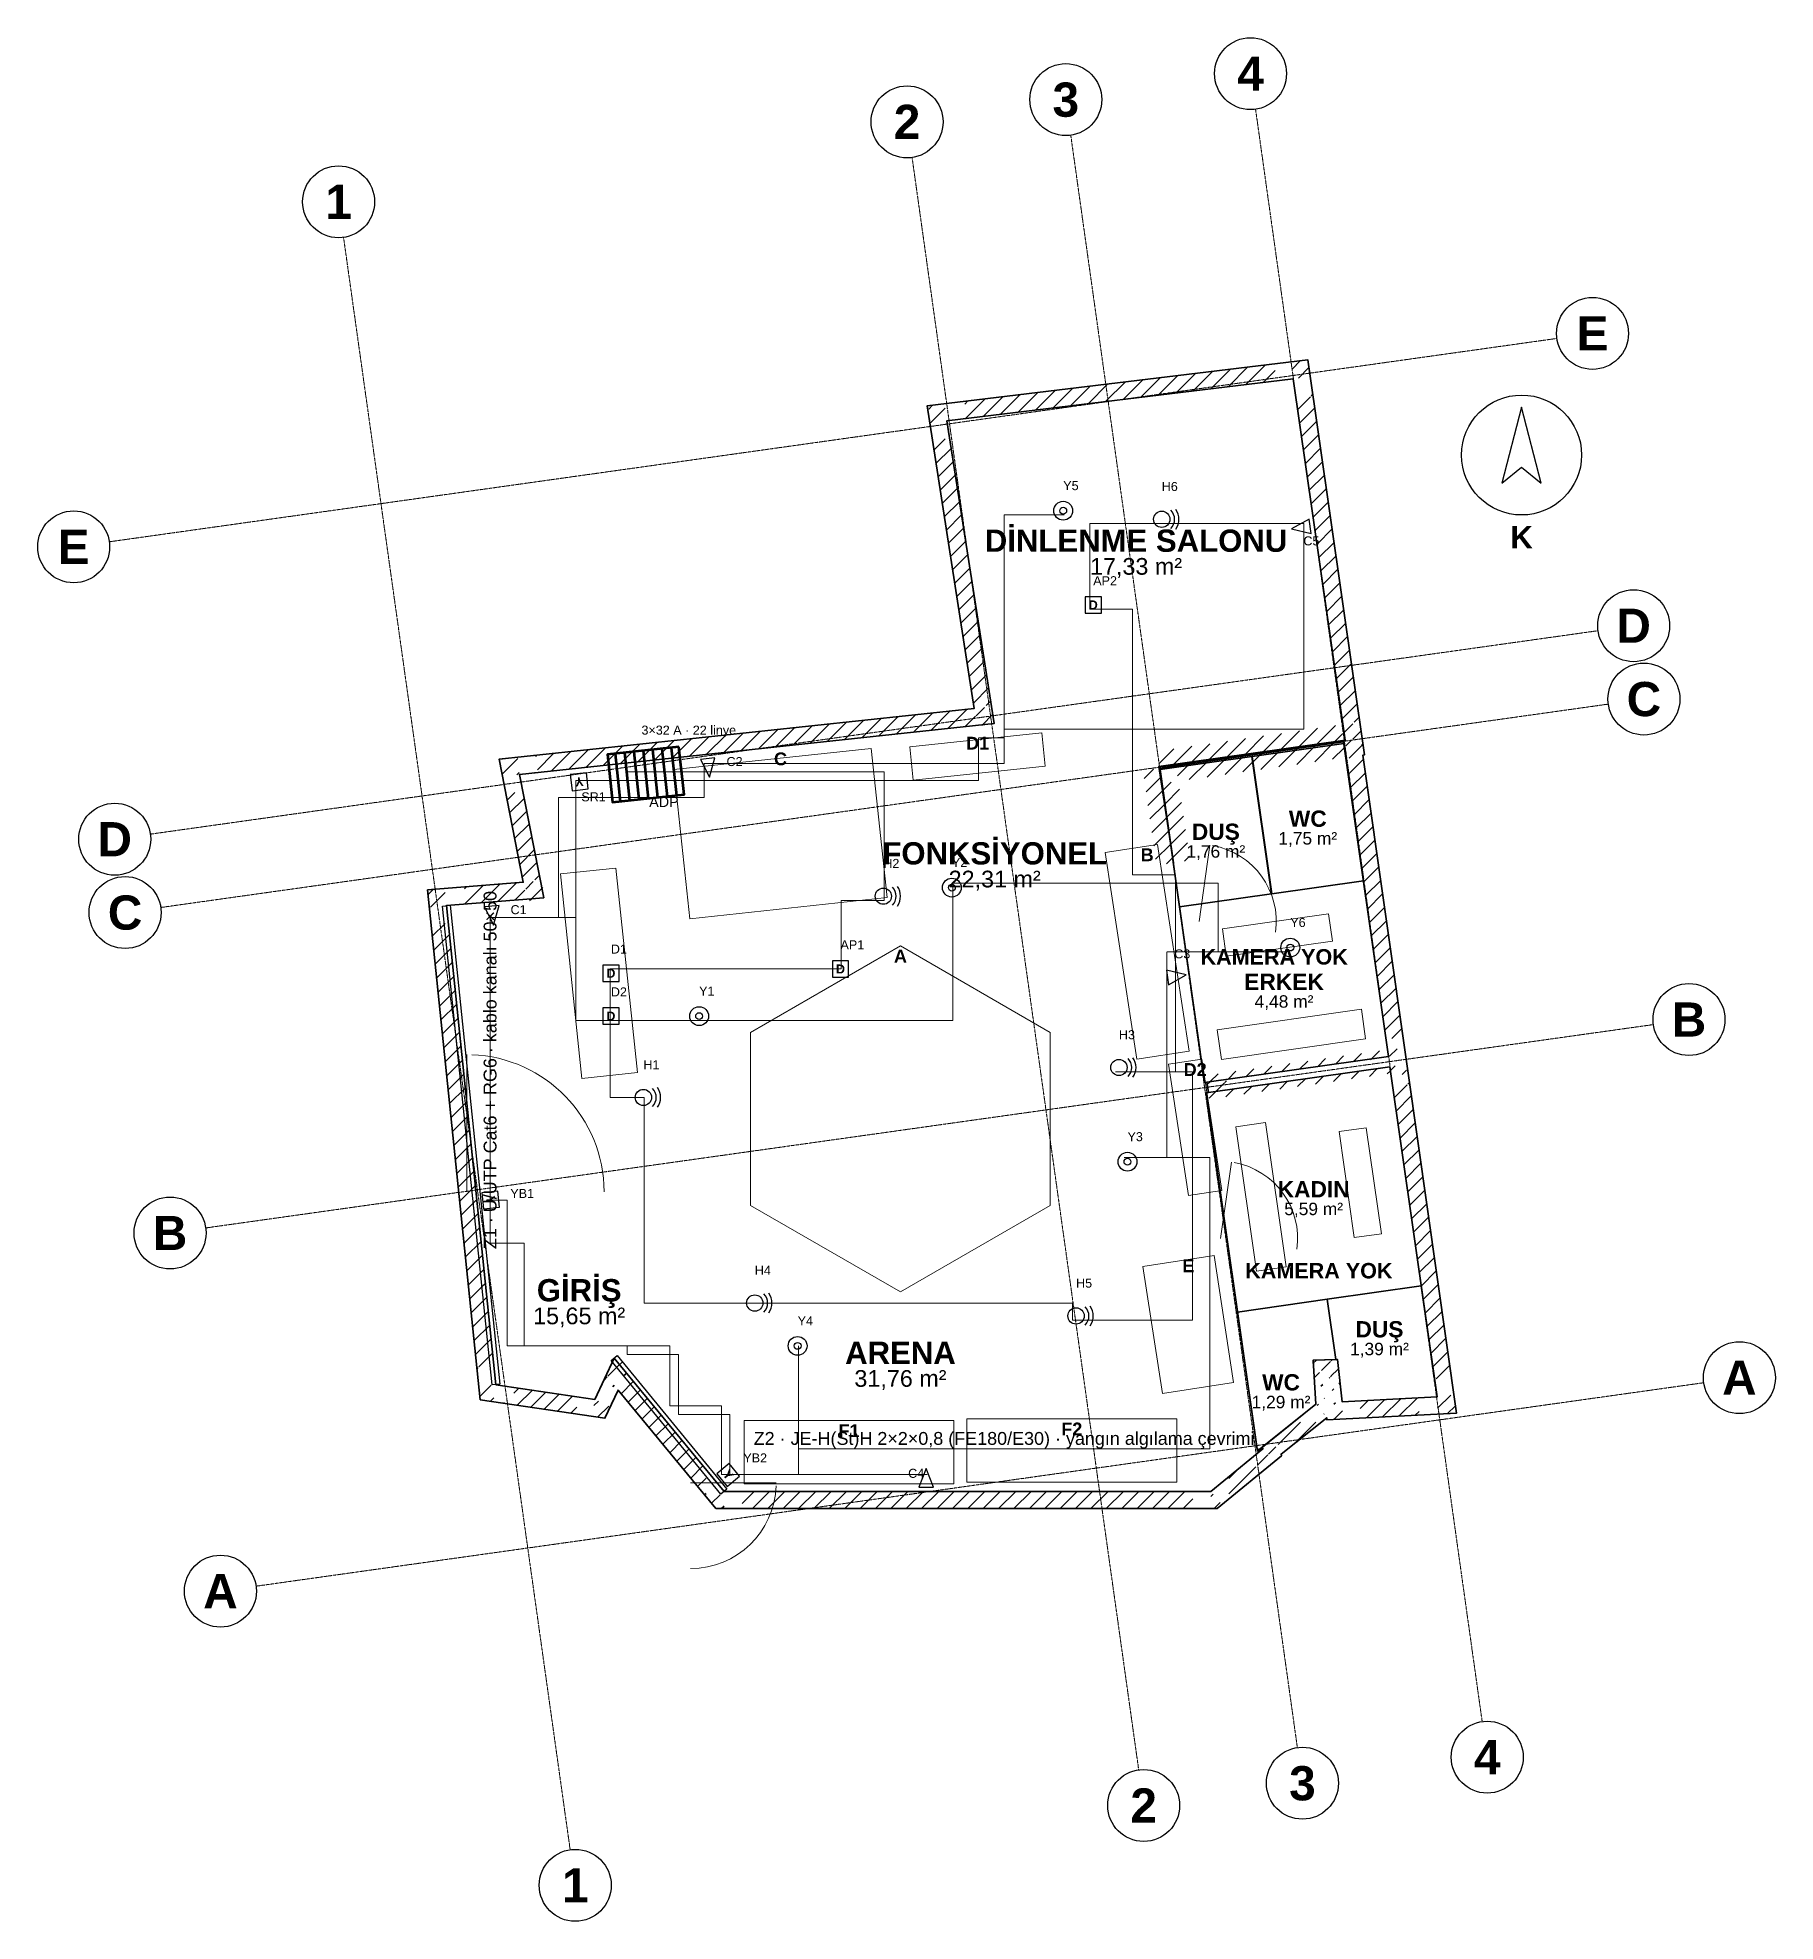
# Model space of a CAD drawing. Header units: millimetres. Extents: x -4770 to 15512, y -5017 to 16972.
import ezdxf
from ezdxf.enums import TextEntityAlignment as Align

# ---------------------------------------------------------------- set-up
doc = ezdxf.new("R2010")
doc.units = ezdxf.units.MM
doc.linetypes.add('DASHDOT', pattern=[3.556, 2.54, -0.508, 0, -0.508])
doc.linetypes.add('DASHED', pattern=[1.524, 1.27, -0.254])
for name, color, linetype, lineweight in [('A-CEPHE', 5, 'Continuous', 25), ('A-DUVAR-MEVCUT', 8, 'Continuous', 35), ('A-DUVAR-YENI', 1, 'Continuous', 35), ('A-EKIPMAN', 9, 'Continuous', 18), ('A-KAPI', 8, 'Continuous', 18), ('A-MOBILYA', 9, 'Continuous', 18), ('A-YAZI', 7, 'Continuous', 13), ('E-PANO', 7, 'Continuous', 50), ('E-YAZI', 7, 'Continuous', 13), ('E-ZAYIF-KAMERA', 6, 'Continuous', 25), ('E-ZAYIF-LINYE', 6, 'DASHED', 13), ('E-ZAYIF-SES', 6, 'Continuous', 25), ('E-ZAYIF-TAVA', 6, 'Continuous', 18), ('E-ZAYIF-VERI', 6, 'Continuous', 25), ('E-ZAYIF-YANGIN', 1, 'Continuous', 25), ('G-AKS-BALON', 8, 'Continuous', 25), ('G-AKS-HAT', 8, 'DASHDOT', 18), ('G-KUZEY', 7, 'Continuous', 25)]:
    doc.layers.add(name, color=color, linetype=linetype, lineweight=lineweight)
doc.styles.add('GYM', font='arial.ttf')
doc.styles.add('GYM-B', font='arialbd.ttf')

msp = doc.modelspace()

# ---------------------------------------------------------------- texts
at = {"layer": 'A-EKIPMAN', "style": 'GYM-B'}
for s, p in [('D1', (6200, 8736)), ('C', (3900, 8553)), ('B', (8180, 7433)), ('A', (5300, 6250)), ('D2', (8740, 4926)), ('E', (8660, 2635)), ('F1', (4700, 710)), ('F2', (7300, 730))]:
    msp.add_text(s, height=150, dxfattribs=at).set_placement(p, align=Align.MIDDLE_CENTER)
at = {"layer": 'A-YAZI'}
for s, height, style, p in [('DİNLENME SALONU', 260, 'GYM-B', (8050, 11100)), ('17,33 m²', 195, 'GYM', (8050, 10800)), ('WC', 190, 'GYM-B', (10054, 7855)), ('DUŞ', 190, 'GYM-B', (8981, 7702)), ('1,75 m²', 145, 'GYM', (10054, 7625)), ('FONKSİYONEL', 260, 'GYM-B', (6400, 7450)), ('1,76 m²', 145, 'GYM', (8981, 7472)), ('22,31 m²', 195, 'GYM', (6400, 7150)), ('ERKEK', 190, 'GYM-B', (9777, 5951)), ('4,48 m²', 145, 'GYM', (9777, 5721)), ('KADIN', 190, 'GYM-B', (10123, 3529)), ('5,59 m²', 145, 'GYM', (10123, 3299)), ('GİRİŞ', 260, 'GYM-B', (1550, 2350)), ('15,65 m²', 195, 'GYM', (1550, 2050)), ('DUŞ', 190, 'GYM-B', (10891, 1894)), ('ARENA', 260, 'GYM-B', (5300, 1620)), ('1,39 m²', 145, 'GYM', (10891, 1664)), ('31,76 m²', 195, 'GYM', (5300, 1320)), ('WC', 190, 'GYM-B', (9742, 1275)), ('1,29 m²', 145, 'GYM', (9742, 1045))]:
    msp.add_text(s, height=height, dxfattribs=dict(at, style=style)).set_placement(p, align=Align.MIDDLE_CENTER)
at = {"layer": 'E-YAZI', "style": 'GYM'}
msp.add_text('Z1 · U/UTP Cat6 + RG6 · kablo kanalı 50×50', height=150, rotation=90, dxfattribs=at).set_placement((510, 4920), align=Align.MIDDLE_CENTER)
at = {"layer": 'E-YAZI'}
for s, height, style, p in [('KAMERA YOK', 180, 'GYM-B', (9662, 6242)), ('KAMERA YOK', 180, 'GYM-B', (10184, 2578)), ('Z2 · JE-H(St)H 2×2×0,8 (FE180/E30) · yangın algılama çevrimi', 150, 'GYM', (6510, 620))]:
    msp.add_text(s, height=height, dxfattribs=dict(at, style=style)).set_placement(p, align=Align.MIDDLE_CENTER)
at = {"layer": 'G-AKS-BALON', "style": 'GYM-B'}
for s, p in [('4', (9386, 16552)), ('3', (7230, 16249)), ('2', (5377, 15989)), ('1', (-1258, 15056)), ('E', (13378, 13520)), ('E', (-4350, 11028)), ('D', (13858, 10107)), ('C', (13978, 9251)), ('D', (-3871, 7615)), ('C', (-3750, 6759)), ('B', (14504, 5510)), ('B', (-3225, 3018)), ('A', (15092, 1329)), ('A', (-2637, -1163)), ('4', (12149, -3101)), ('3', (9992, -3405)), ('2', (8139, -3665)), ('1', (1504, -4597))]:
    msp.add_text(s, height=399, dxfattribs=at).set_placement(p, align=Align.MIDDLE_CENTER)

# ---------------------------------------------------------------- blocks, each defined once
blk = doc.blocks.new('G_KUZEY')
blk.add_lwpolyline([(0, 560), (-230, -330), (0, -140), (230, -330)], close=True)
blk.add_circle((0, 0), 700)
at = {"style": 'GYM-B'}
blk.add_text('K', height=260, dxfattribs=at).set_placement((0, -960), align=Align.MIDDLE_CENTER)
blk = doc.blocks.new('E_KAMERA')
blk.add_lwpolyline([(-110, -85), (110, 0), (-110, 85)], close=True)
at = {"style": 'GYM'}
blk.add_attdef('KOD', (0, 210), '', height=105, dxfattribs=at)
blk = doc.blocks.new('E_HOPARLOR')
blk.add_circle((0, 0), 95)
for radius, start, end in [(150, -45, 45), (200, -35, 35)]:
    blk.add_arc((0, 0), radius, start, end)
at = {"style": 'GYM'}
blk.add_attdef('KOD', (0, 330), '', height=105, dxfattribs=at)
blk = doc.blocks.new('E_VERI')
blk.add_lwpolyline([(-95, -95), (95, -95), (95, 95), (-95, 95)], close=True)
at = {"style": 'GYM-B'}
blk.add_text('D', height=105, dxfattribs=at).set_placement((0, 0), align=Align.MIDDLE_CENTER)
at = {"style": 'GYM'}
blk.add_attdef('KOD', (0, 230), '', height=105, dxfattribs=at)
blk = doc.blocks.new('E_DEDEKTOR')
for radius in [110, 40]:
    blk.add_circle((0, 0), radius)
at = {"style": 'GYM'}
blk.add_attdef('KOD', (0, 240), '', height=105, dxfattribs=at)
blk = doc.blocks.new('E_YANGIN_BUTON')
blk.add_lwpolyline([(-95, -95), (95, -95), (95, 95), (-95, 95)], close=True)
at = {"style": 'GYM-B'}
blk.add_text('Y', height=105, dxfattribs=at).set_placement((0, 0), align=Align.MIDDLE_CENTER)
at = {"style": 'GYM'}
blk.add_attdef('KOD', (0, 230), '', height=105, dxfattribs=at)
blk = doc.blocks.new('E_PANO')
for p, q in [((-330, -280), (-330, 280)), ((-220, -280), (-220, 280)), ((-110, -280), (-110, 280)), ((0, -280), (0, 280)), ((110, -280), (110, 280)), ((220, -280), (220, 280)), ((330, -280), (330, 280))]:
    blk.add_line(p, q)
blk.add_lwpolyline([(-420, -280), (420, -280), (420, 280), (-420, 280)], close=True)
at = {"style": 'GYM'}
for tag, p, height in [('KOD', (0, 380), 120), ('TANIM', (0, -470), 105)]:
    blk.add_attdef(tag, p, '', height=height, dxfattribs=at)

# ---------------------------------------------------------------- hatches: boundary and pattern name
at = {"layer": 'A-DUVAR-MEVCUT'}
h = msp.add_hatch(dxfattribs=at)
h.set_pattern_fill('ANSI31', scale=40)
h.paths.add_polyline_path([(11012, 4959), (11563, 1104), (11761, 1132), (11210, 4987)])
h.paths.add_polyline_path([(11353, 1093), (11563, 1104), (11533, 1314), (11735, 1314), (11773, 1048), (11773, 915), (11377, 894), (11353, 894)])
h.paths.add_polyline_path([(11563, 1104), (10456, 1046), (10466, 846), (11573, 904)])
h.paths.add_polyline_path([(10432, 1256), (10456, 1046), (10666, 1057), (10666, 857), (10278, 836), (10275, 862), (10246, 839), (10246, 1256)])
h.paths.add_polyline_path([(10456, 1046), (10400, 1542), (10201, 1520), (10257, 1024)])
h.paths.add_polyline_path([(10190, 1332), (10190, 1535), (10400, 1542), (10424, 1332)])
h.paths.add_polyline_path([(10400, 1542), (10116, 1532), (10123, 1332), (10407, 1342)])
h.paths.add_polyline_path([(10326, 1322), (10130, 1322), (10116, 1532), (10326, 1539)])
h.paths.add_polyline_path([(10116, 1532), (10150, 1018), (10350, 1031), (10316, 1545)])
h.paths.add_polyline_path([(9940, 850), (10150, 1018), (10136, 1228), (10360, 1228), (10360, 841), (10278, 836), (10275, 862), (10208, 808), (9940, 808)])
h.paths.add_polyline_path([(10150, 1018), (9527, 521), (9652, 365), (10275, 862)])
h.paths.add_polyline_path([(9317, 323), (9531, 498), (9527, 521), (9737, 689), (9737, 409), (9618, 311), (9317, 311)])
h.paths.add_polyline_path([(9527, 521), (9531, 498), (9729, 528), (9725, 551)])
h.paths.add_polyline_path([(9321, 326), (9531, 498), (9527, 521), (9741, 692), (9741, 412), (9590, 288), (9321, 288)])
h.paths.add_polyline_path([(9531, 498), (8924, 0), (9051, -155), (9658, 343)])
h.paths.add_polyline_path([(9134, -86), (8996, -200), (8714, -200), (8714, 0), (8924, 0), (9134, 172)])
h.paths.add_polyline_path([(8924, 0), (3241, 0), (3241, -200), (8924, -200)])
h.paths.add_polyline_path([(3068, 210), (3241, 0), (3451, 0), (3451, -200), (3147, -200), (3031, -60), (3031, 210)])
h.paths.add_polyline_path([(3241, 0), (1957, 1555), (1803, 1428), (3087, -127)])
h.paths.add_polyline_path([(1859, 1345), (1957, 1555), (2130, 1345)])
h.paths.add_polyline_path([(1957, 1555), (1732, 1075), (1913, 990), (2138, 1470)])
h.paths.add_polyline_path([(1522, 904), (1522, 1106), (1732, 1075), (1830, 1285), (1942, 1285), (1942, 1052), (1854, 865), (1784, 865)])
h.paths.add_polyline_path([(1732, 1075), (579, 1247), (549, 1049), (1702, 877)])
h.paths.add_polyline_path([(557, 1457), (579, 1247), (789, 1216), (789, 1037), (631, 1037), (396, 1072), (369, 1333), (369, 1457)])
h.paths.add_polyline_path([(579, 1247), (0, 6840), (-199, 6819), (380, 1226)])
h.paths.add_polyline_path([(210, 6857), (0, 6840), (22, 6630), (-179, 6630), (-210, 6926), (-210, 7024), (117, 7050), (210, 7050)])
h.paths.add_polyline_path([(0, 6840), (1136, 6931), (1120, 7130), (-16, 7039)])
h.paths.add_polyline_path([(1095, 7141), (1136, 6931), (926, 6914), (926, 7141)])
h.paths.add_polyline_path([(1136, 6931), (853, 8372), (657, 8333), (940, 6892)])
h.paths.add_polyline_path([(1063, 8394), (853, 8372), (894, 8162), (690, 8162), (643, 8403), (643, 8551), (936, 8582), (1063, 8582)])
h.paths.add_polyline_path([(853, 8372), (6392, 8965), (6371, 9164), (832, 8571)])
h.paths.add_polyline_path([(6359, 9175), (6392, 8965), (6182, 8943), (6182, 9175)])
h.paths.add_polyline_path([(6392, 8965), (5840, 12499), (5642, 12468), (6194, 8934)])
h.paths.add_polyline_path([(6050, 12524), (5840, 12499), (5873, 12289), (5670, 12289), (5630, 12547), (5630, 12675), (5910, 12709), (6050, 12709)])
h.paths.add_polyline_path([(5840, 12499), (9885, 12990), (9861, 13189), (5816, 12698)])
h.paths.add_polyline_path([(9915, 12780), (9885, 12990), (9675, 12965), (9675, 13166), (9955, 13200), (10057, 13200), (10095, 12935), (10095, 12780)])
h.paths.add_polyline_path([(9885, 12990), (10491, 8771), (10689, 8799), (10083, 13018)])
h.paths.add_polyline_path([(10500, 8561), (10473, 8753), (10281, 8725), (10281, 8741), (10491, 8771), (10461, 8981), (10663, 8981), (10701, 8716), (10701, 8599), (10697, 8598), (10701, 8571), (10701, 8561)])
h.paths.add_polyline_path([(10491, 8771), (8314, 8462), (8342, 8264), (10519, 8573)])
h.paths.add_polyline_path([(8524, 8472), (8329, 8444), (8356, 8252), (8346, 8252), (8314, 8462), (8524, 8492)])
h.paths.add_polyline_path([(8314, 8462), (8486, 7339), (8683, 7369), (8512, 8492)])
h.paths.add_polyline_path([(8456, 7549), (8486, 7339), (8454, 7549)])
h.paths.add_polyline_path([(8486, 7339), (8329, 8444), (8131, 8416), (8288, 7311)])
h.paths.add_polyline_path([(8539, 8474), (8329, 8444), (8359, 8234), (8349, 8234), (8314, 8462), (8539, 8494)])
h.paths.add_polyline_path([(8329, 8444), (10473, 8753), (10444, 8951), (8300, 8642)])
h.paths.add_polyline_path([(10503, 8543), (10473, 8753), (10263, 8723), (10263, 8739), (10491, 8771), (10463, 8963), (10665, 8963), (10683, 8841), (10683, 8543)])
h.paths.add_polyline_path([(10473, 8753), (10996, 5080), (11194, 5108), (10671, 8781)])
h.paths.add_polyline_path([(11025, 4870), (11012, 4959), (10786, 4927), (10786, 5050), (10996, 5080), (10966, 5290), (11168, 5290), (11206, 5024), (11206, 4870)])
h.paths.add_polyline_path([(10996, 5080), (8877, 4779), (8905, 4581), (11024, 4882)])
h.paths.add_polyline_path([(9087, 4685), (8895, 4658), (8877, 4779), (9087, 4809)])
h.paths.add_polyline_path([(8877, 4779), (8895, 4658), (9093, 4688), (9075, 4809)])
h.paths.add_polyline_path([(9105, 4688), (8895, 4658), (8877, 4779), (9105, 4811)])
h.paths.add_polyline_path([(8895, 4658), (11012, 4959), (10984, 5157), (8867, 4856)])
h.paths.add_polyline_path([(11042, 4749), (11012, 4959), (10802, 4929), (10802, 5052), (10996, 5080), (10983, 5169), (11185, 5169), (11222, 4912), (11222, 4910), (11221, 4910), (11222, 4903), (11222, 4749)])

# ---------------------------------------------------------------- linework, layer by layer
at = {"layer": 'A-CEPHE'}
for points in [[(-45, 6835), (45, 6845), (625, 1255), (535, 1245)], [(3275, 29), (3205, -29), (1925, 1531), (1995, 1589)]]:
    msp.add_lwpolyline(points, close=True, dxfattribs=at)
at = {"layer": 'A-DUVAR-MEVCUT'}
for points in [[(11221, 4910), (11792, 916), (10278, 836), (10275, 862), (9743, 437), (9746, 416), (8996, -200), (3147, -200), (2004, 1184), (1850, 855), (396, 1072), (-220, 7023), (897, 7112), (615, 8548), (6162, 9142), (5610, 12673), (10055, 13212), (10717, 8601), (10697, 8598), (11222, 4910)], [(11012, 4959), (11563, 1104), (10456, 1046), (10400, 1542), (10116, 1532), (10150, 1018), (9527, 521), (9531, 498), (8924, 0), (3241, 0), (1957, 1555), (1732, 1075), (579, 1247), (0, 6840), (1136, 6931), (853, 8372), (6392, 8965), (5840, 12499), (9885, 12990), (10491, 8771), (8314, 8462), (8486, 7339), (8329, 8444), (10473, 8753), (10996, 5080), (8877, 4779), (8895, 4658)]]:
    msp.add_lwpolyline(points, close=True, dxfattribs=at)
at = {"layer": 'A-DUVAR-YENI'}
for points in [[(10473, 8753), (8329, 8444), (8849, 4775), (10996, 5080)], [(9403, 8580), (9632, 6977), (8559, 6824), (8331, 8428)], [(10476, 8733), (10704, 7129), (9633, 6977), (9404, 8581)], [(11012, 4959), (8868, 4654), (9466, 472), (10150, 1018), (10116, 1532), (10400, 1542), (10456, 1046), (11563, 1104)], [(10280, 2245), (10381, 1541), (10116, 1532), (10150, 1018), (9497, 497), (9463, 492), (9234, 2095)], [(11377, 2402), (11563, 1104), (10456, 1046), (10400, 1542), (10382, 1541), (10281, 2245)]]:
    msp.add_lwpolyline(points, close=True, dxfattribs=at)
at = {"layer": 'A-EKIPMAN'}
for points in [[(6991, 8468), (6950, 8856), (5409, 8692), (5450, 8304)], [(4960, 8673), (2654, 8427), (2840, 6687), (5146, 6933)], [(8302, 7553), (7689, 7459), (8058, 5047), (8671, 5141)], [(5300, 6370), (3551, 5360), (3551, 3340), (5300, 2330), (7049, 3340), (7049, 5360)], [(8816, 5046), (8430, 4987), (8664, 3454), (9050, 3513)], [(9189, 1272), (8962, 2755), (8131, 2628), (8358, 1145)], [(5925, 90), (5925, 830), (3475, 830), (3475, 90)], [(8525, 110), (8525, 850), (6075, 850), (6075, 110)]]:
    msp.add_lwpolyline(points, close=True, dxfattribs=at)
at = {"layer": 'A-KAPI'}
for p, q in [((8787, 6654), (8913, 7546)), ((240, 3500), (240, 5100)), ((9037, 2954), (9163, 3846)), ((2850, 100), (3850, 100))]:
    msp.add_line(p, q, dxfattribs=at)
for centre, radius, start, end in [((8787, 6654), 900, -8, 80), ((240, 3500), 1600, 0, 88), ((9037, 2954), 900, -8, 80), ((2850, 100), 1000, -90, -2)]:
    msp.add_arc(centre, radius, start, end, dxfattribs=at)
at = {"layer": 'A-MOBILYA'}
for points in [[(1978, 7277), (1331, 7209), (1582, 4823), (2229, 4891)], [(9058, 6567), (9103, 6250), (10341, 6425), (10296, 6742)], [(8998, 5391), (9047, 5045), (10730, 5284), (10681, 5630)], [(9562, 4307), (9215, 4257), (9456, 2574), (9802, 2624)], [(10737, 4247), (10420, 4202), (10597, 2965), (10914, 3010)]]:
    msp.add_lwpolyline(points, close=True, dxfattribs=at)
at = {"layer": 'E-ZAYIF-LINYE'}
for p, q in [((6510, 8800), (6510, 11400)), ((6510, 11400), (7210, 11400)), ((7210, 11400), (6510, 11400)), ((6510, 11400), (6510, 8500)), ((6210, 8300), (6210, 8800)), ((6210, 8800), (6510, 8800)), ((2310, 8400), (2110, 8400)), ((2110, 8400), (2110, 8300)), ((3010, 8400), (2310, 8400)), ((6510, 8500), (3010, 8500)), ((3010, 8500), (3010, 8400)), ((2110, 8300), (1510, 8300)), ((1510, 8300), (1510, 5500)), ((1510, 6700), (1510, 8300)), ((1510, 8300), (6210, 8300)), ((5910, 5500), (5910, 7100)), ((5910, 7100), (9010, 7100)), ((9010, 7100), (9010, 6300)), ((510, 3400), (510, 6700)), ((510, 6700), (1510, 6700)), ((9810, 6300), (8410, 6300)), ((8410, 6300), (8410, 3900)), ((9010, 6300), (9810, 6300)), ((1510, 5500), (2910, 5500)), ((2910, 5500), (5910, 5500)), ((8410, 3900), (7910, 3900)), ((7910, 3900), (8910, 3900)), ((8910, 3900), (8910, 500)), ((710, 3400), (510, 3400)), ((710, 1700), (710, 3400)), ((2110, 1700), (710, 1700)), ((2110, 1600), (2110, 1700)), ((2710, 1600), (2110, 1600)), ((2710, 900), (2710, 1600)), ((4110, 500), (4110, 1700)), ((4110, 1700), (4110, 200)), ((3310, 900), (2710, 900)), ((3310, 200), (3310, 900)), ((8910, 500), (4110, 500)), ((4110, 200), (3310, 200))]:
    msp.add_line(p, q, dxfattribs=at)
at = {"layer": 'E-ZAYIF-TAVA'}
for p, q in [((7510, 10300), (7510, 11300)), ((7510, 11300), (8310, 11300)), ((8310, 11300), (10010, 11300)), ((10010, 11300), (10010, 8900)), ((8010, 10300), (7510, 10300)), ((8010, 7200), (8010, 10300)), ((10010, 8900), (6510, 8900)), ((6510, 8900), (6510, 8500)), ((2310, 8400), (3110, 8400)), ((6510, 8500), (3010, 8500)), ((3010, 8500), (3010, 8100)), ((3110, 8400), (5110, 8400)), ((5110, 8400), (5110, 6900)), ((3010, 8100), (1310, 8100)), ((1310, 8100), (1310, 6700)), ((8510, 7200), (8010, 7200)), ((8510, 6000), (8510, 7200)), ((5110, 6900), (4610, 6900)), ((4610, 6900), (4610, 6100)), ((1310, 6700), (510, 6700)), ((510, 6700), (510, 2900)), ((4610, 6100), (1910, 6100)), ((1910, 6100), (1910, 5500)), ((8510, 4900), (8510, 6000)), ((1910, 5500), (1910, 4600)), ((8710, 4900), (7810, 4900)), ((7810, 4900), (8510, 4900)), ((8710, 2000), (8710, 4900)), ((1910, 4600), (2310, 4600)), ((2310, 4600), (2310, 2200)), ((510, 2900), (910, 2900)), ((910, 2900), (910, 1700)), ((2310, 2200), (3610, 2200)), ((3610, 2200), (7310, 2200)), ((7310, 2200), (7310, 2000)), ((7310, 2000), (8710, 2000)), ((910, 1700), (2610, 1700)), ((2610, 1700), (2610, 1000)), ((2610, 1000), (3210, 1000)), ((3210, 1000), (3210, 200)), ((3210, 200), (5610, 200))]:
    msp.add_line(p, q, dxfattribs=at)
at = {"layer": 'G-AKS-BALON'}
for centre in [(9386, 16552), (7230, 16249), (5377, 15989), (-1258, 15056), (13378, 13520), (-4350, 11028), (13858, 10107), (13978, 9251), (-3871, 7615), (-3750, 6759), (14504, 5510), (-3225, 3018), (15092, 1329), (-2637, -1163), (12149, -3101), (9992, -3405), (8139, -3665), (1504, -4597)]:
    msp.add_circle(centre, 420, dxfattribs=at)
at = {"layer": 'G-AKS-HAT'}
for p, q in [((12090, -2686), (9445, 16136)), ((9933, -2989), (7288, 15833)), ((8081, -3249), (5436, 15573)), ((1445, -4182), (-1200, 14640)), ((-3934, 11087), (12962, 13461)), ((-3455, 7674), (13442, 10049)), ((-3334, 6818), (13562, 9192)), ((-2809, 3077), (14088, 5451)), ((-2221, -1105), (14676, 1270))]:
    msp.add_line(p, q, dxfattribs=at)

# ---------------------------------------------------------------- block references
at = {"layer": 'E-PANO'}
ref = msp.add_blockref('E_PANO', (2327, 8369), dxfattribs=dict(at, rotation=186.1))
ref.add_attrib('KOD', 'ADP', (2367, 7991), dxfattribs={"layer": '0', "height": 120, "style": 'GYM'})
ref.add_attrib('TANIM', '3×32 A · 22 linye', (2277, 8836), dxfattribs={"layer": '0', "height": 105, "style": 'GYM'})
at = {"layer": 'E-ZAYIF-KAMERA'}
ref = msp.add_blockref('E_KAMERA', (9973, 11253), dxfattribs=dict(at, rotation=188.2))
ref.add_attrib('KOD', 'C5', (10003, 11045), dxfattribs={"layer": '0', "height": 105, "style": 'GYM'})
ref = msp.add_blockref('E_KAMERA', (3061, 8447), dxfattribs=dict(at, rotation=276.1))
ref.add_attrib('KOD', 'C2', (3270, 8469), dxfattribs={"layer": '0', "height": 105, "style": 'GYM'})
ref = msp.add_blockref('E_KAMERA', (540, 6723), dxfattribs=dict(at, rotation=274.6))
ref.add_attrib('KOD', 'C1', (749, 6740), dxfattribs={"layer": '0', "height": 105, "style": 'GYM'})
ref = msp.add_blockref('E_KAMERA', (8526, 6016), dxfattribs=dict(at, rotation=8.1))
ref.add_attrib('KOD', 'C3', (8496, 6224), dxfattribs={"layer": '0', "height": 105, "style": 'GYM'})
ref = msp.add_blockref('E_KAMERA', (5600, 160), dxfattribs=dict(at, rotation=90))
ref.add_attrib('KOD', 'C4', (5390, 160), dxfattribs={"layer": '0', "height": 105, "style": 'GYM'})
at = {"layer": 'E-ZAYIF-SES'}
for p, values in [((8350, 11350), {'KOD': 'H6'}), ((5100, 6950), {'KOD': 'H2'}), ((7850, 4950), {'KOD': 'H3'}), ((2300, 4600), {'KOD': 'H1'}), ((3600, 2200), {'KOD': 'H4'}), ((7350, 2050), {'KOD': 'H5'})]:
    msp.add_blockref('E_HOPARLOR', p, dxfattribs=at).add_auto_attribs(values)
at = {"layer": 'E-ZAYIF-VERI'}
for p, values in [((7550, 10350), {'KOD': 'AP2'}), ((1920, 6050), {'KOD': 'D1'}), ((4600, 6100), {'KOD': 'AP1'}), ((1920, 5550), {'KOD': 'D2'})]:
    msp.add_blockref('E_VERI', p, dxfattribs=at).add_auto_attribs(values)
at = {"layer": 'E-ZAYIF-YANGIN'}
for p, values in [((7200, 11450), {'KOD': 'Y5'}), ((5900, 7050), {'KOD': 'Y2'}), ((9850, 6350), {'KOD': 'Y6'}), ((2950, 5550), {'KOD': 'Y1'}), ((7950, 3850), {'KOD': 'Y3'}), ((4100, 1700), {'KOD': 'Y4'})]:
    msp.add_blockref('E_DEDEKTOR', p, dxfattribs=at).add_auto_attribs(values)
ref = msp.add_blockref('E_YANGIN_BUTON', (1551, 8286), dxfattribs=dict(at, rotation=186.1))
ref.add_attrib('KOD', 'SR1', (1575, 8057), dxfattribs={"layer": '0', "height": 105, "style": 'GYM'})
ref = msp.add_blockref('E_YANGIN_BUTON', (517, 3403), dxfattribs=dict(at, rotation=275.9))
ref.add_attrib('KOD', 'YB1', (746, 3427), dxfattribs={"layer": '0', "height": 105, "style": 'GYM'})
ref = msp.add_blockref('E_YANGIN_BUTON', (3289, 194), dxfattribs=dict(at, rotation=309.5))
ref.add_attrib('KOD', 'YB2', (3466, 340), dxfattribs={"layer": '0', "height": 105, "style": 'GYM'})
at = {"layer": 'G-KUZEY'}
msp.add_blockref('G_KUZEY', (12550, 12100), dxfattribs=at)

msp.set_redraw_order([(e.dxf.handle, doc.entitydb.next_handle()) for e in msp.query("TEXT MTEXT ATTDEF DIMENSION ARC_DIMENSION")])  # texts and dimensions are drawn at this point

doc.saveas('drawing.dxf')
